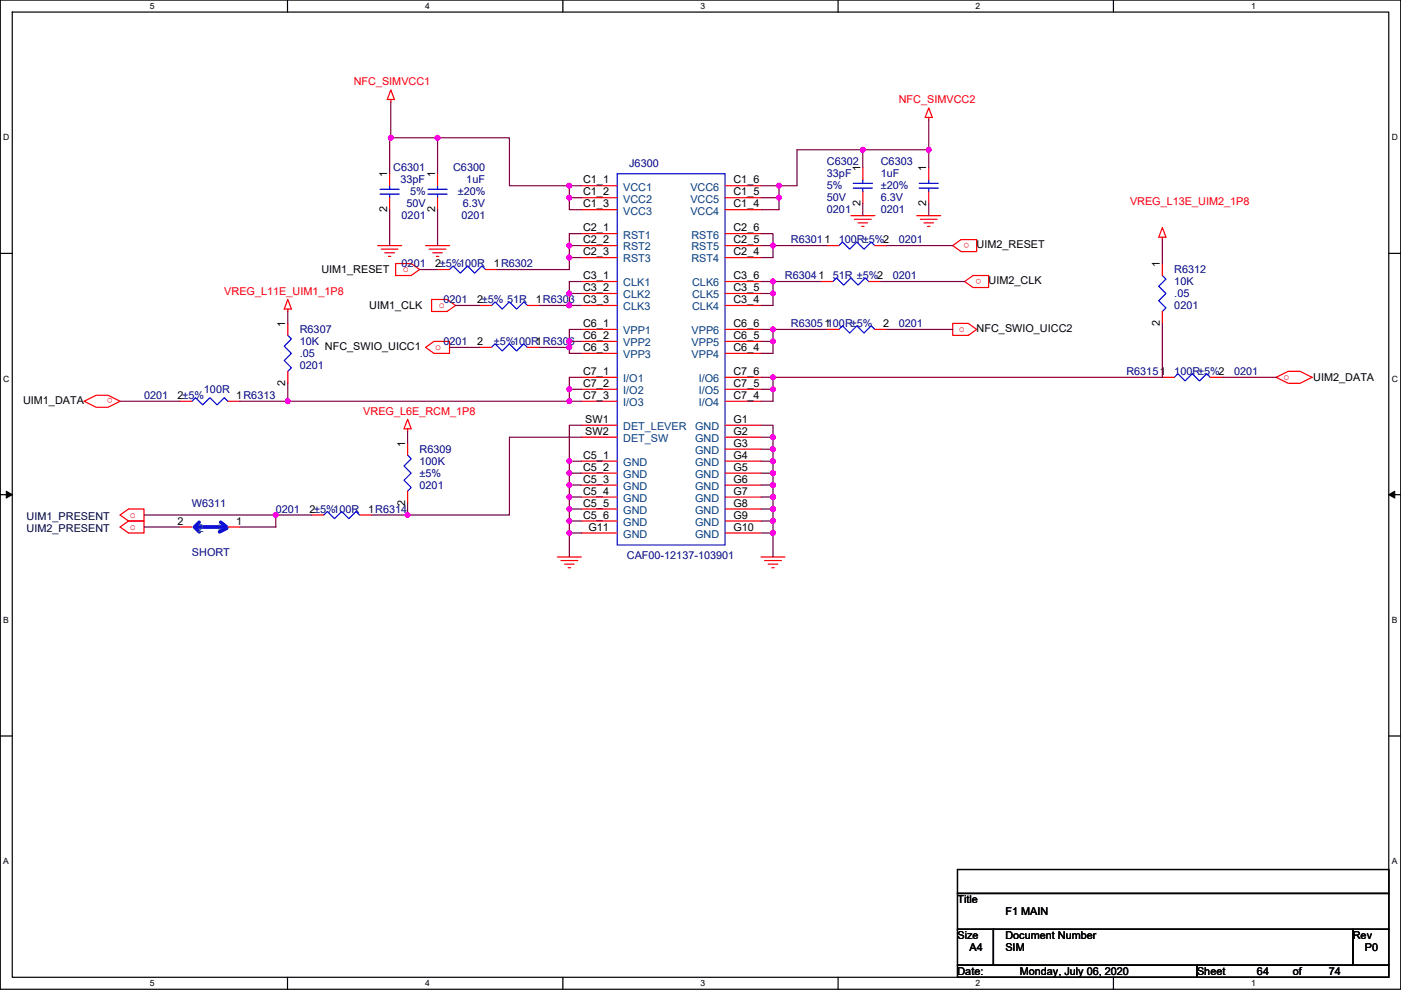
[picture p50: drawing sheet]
<svg xmlns="http://www.w3.org/2000/svg" width="297mm" height="210mm" viewBox="0 0 297 210" stroke-linecap="round" stroke-linejoin="round" font-family="sans-serif">
<defs><g id="words">
<g font-size="2.3" fill="#f00">
<text x="75" y="18.1">NFC_SIMVCC1</text>
<text x="190.6" y="21.9">NFC_SIMVCC2</text>
<text x="239.6" y="43.5">VREG_L13E_UIM2_1P8</text>
<text x="205.5" y="51.5" transform="rotate(180 205.5 51.5)">o</text>
<text x="85.4" y="57.7">o</text>
<text x="208.1" y="59.1" transform="rotate(180 208.1 59.1)">o</text>
<text x="47.6" y="62.5">VREG_L11E_UIM1_1P8</text>
<text x="93" y="65.3">o</text>
<text x="203.3" y="70.4">o</text>
<text x="92.3" y="74.2">o</text>
<text x="272.1" y="80.6">o</text>
<text x="23.9" y="84.5" transform="rotate(180 23.9 84.5)">o</text>
<text x="77" y="87.9">VREG_L6E_RCM_1P8</text>
<text x="27.5" y="109.8">o</text>
<text x="27.5" y="112.3">o</text>
</g>
<g font-size="2.3" fill="#000080">
<text x="133.4" y="35.3">J6300</text>
<text x="175.3" y="35.1">C6302</text>
<text x="186.8" y="35.1">C6303</text>
<text x="83.4" y="36.4">C6301</text>
<text x="84.9" y="38.9">33pF</text>
<text x="86.9" y="41.4">5%</text>
<text x="96.1" y="36.4">C6300</text>
<text x="97.1" y="41.4">±20%</text>
<text x="98.9" y="38.9">1uF</text>
<text x="175.3" y="37.6">33pF</text>
<text x="175.3" y="40.2">5%</text>
<text x="186.8" y="37.6">1uF</text>
<text x="186.8" y="40.2">±20%</text>
<text x="85.2" y="46.5">0201</text>
<text x="86.2" y="44">50V</text>
<text x="97.9" y="46.5">0201</text>
<text x="98.1" y="44">6.3V</text>
<text x="175.3" y="45.3">0201</text>
<text x="175.3" y="42.7">50V</text>
<text x="186.8" y="45.3">0201</text>
<text x="186.8" y="42.7">6.3V</text>
<text x="167.7" y="51.6">R63011</text>
<text x="177.9" y="51.6">100R±5%2</text>
<text x="190.6" y="51.6">0201</text>
<text x="85.1" y="56.7">0201</text>
<text x="166.4" y="59.2">R63041</text>
<text x="176.6" y="59.2">51R ±5%2</text>
<text x="189.3" y="59.2">0201</text>
<text x="249" y="58">R6312</text>
<text x="94" y="64.3">0201</text>
<text x="249" y="60.5">10K</text>
<text x="249" y="63">.05</text>
<text x="249" y="65.6">0201</text>
<text x="63.6" y="70.7">R6307</text>
<text x="167.7" y="69.4">R6305 100R±5%</text>
<text x="190.6" y="69.4">0201</text>
<text x="63.6" y="73.2">10K</text>
<text x="63.6" y="75.7">.05</text>
<text x="94" y="73.2">0201</text>
<text x="104.7" y="73.2">±5%100R1R6306</text>
<text x="43.2" y="83.4">100R</text>
<text x="63.6" y="78.3">0201</text>
<text x="238.8" y="79.5">R63151</text>
<text x="249" y="79.5">100R±5%2</text>
<text x="261.7" y="79.5">0201</text>
<text x="30.5" y="84.6">0201</text>
<text x="89" y="96.1">R6309</text>
<text x="89" y="98.6">100K</text>
<text x="89" y="101.1">±5%</text>
<text x="40.7" y="107.5">W6311</text>
<text x="89" y="103.7">0201</text>
<text x="58.5" y="108.8">0201</text>
<text x="40.7" y="117.9">SHORT</text>
<text x="132.9" y="118.7">CAF00-12137-103901</text>
</g>
<g font-size="2.3">
<text x="82.1" y="37.6" transform="rotate(-90 82.1 37.6)">1</text>
<text x="92.2" y="37.6" transform="rotate(-90 92.2 37.6)">1</text>
<text x="123.6" y="38.9">C1_1</text>
<text x="123.6" y="41.4">C1_2</text>
<text x="155.5" y="41.4">C1_5</text>
<text x="155.5" y="38.9">C1_6</text>
<text x="182.4" y="36.3" transform="rotate(-90 182.4 36.3)">1</text>
<text x="196.4" y="36.3" transform="rotate(-90 196.4 36.3)">1</text>
<text x="82.1" y="45" transform="rotate(-90 82.1 45)">2</text>
<text x="92.2" y="45" transform="rotate(-90 92.2 45)">2</text>
<text x="123.6" y="43.9">C1_3</text>
<text x="155.5" y="43.9">C1_4</text>
<text x="182.4" y="43.7" transform="rotate(-90 182.4 43.7)">2</text>
<text x="196.4" y="43.7" transform="rotate(-90 196.4 43.7)">2</text>
<text x="123.6" y="49">C2_1</text>
<text x="123.6" y="51.6">C2_2</text>
<text x="155.5" y="51.6">C2_5</text>
<text x="155.5" y="49">C2_6</text>
<text x="207.1" y="52.6">UIM2_RESET</text>
<text x="68.1" y="58">UIM1_RESET</text>
<text x="92.3" y="56.6">2±5%100R</text>
<text x="104.7" y="56.6">1R6302</text>
<text x="123.6" y="54.1">C2_3</text>
<text x="123.6" y="59.2">C3_1</text>
<text x="155.5" y="54.1">C2_4</text>
<text x="155.5" y="59.2">C3_6</text>
<text x="245.9" y="56.7" transform="rotate(-90 245.9 56.7)">1</text>
<text x="78.3" y="65.6">UIM1_CLK</text>
<text x="101.2" y="64.3">2±5% 51R</text>
<text x="113.6" y="64.3">1R6303</text>
<text x="123.6" y="61.7">C3_2</text>
<text x="123.6" y="64.3">C3_3</text>
<text x="155.5" y="64.3">C3_4</text>
<text x="155.5" y="61.7">C3_5</text>
<text x="209.6" y="60.2">UIM2_CLK</text>
<text x="60.5" y="69.4" transform="rotate(-90 60.5 69.4)">1</text>
<text x="123.6" y="69.3">C6_1</text>
<text x="123.6" y="71.9">C6_2</text>
<text x="155.5" y="71.9">C6_5</text>
<text x="155.5" y="69.3">C6_6</text>
<text x="174.8" y="69.3">1</text>
<text x="187.3" y="69.3">2</text>
<text x="207.1" y="70.4">NFC_SWIO_UICC2</text>
<text x="245.9" y="69.1" transform="rotate(-90 245.9 69.1)">2</text>
<text x="68.9" y="74.2">NFC_SWIO_UICC1</text>
<text x="101.2" y="73.2">2</text>
<text x="123.6" y="74.4">C6_3</text>
<text x="155.5" y="74.4">C6_4</text>
<text x="60.5" y="81.8" transform="rotate(-90 60.5 81.8)">2</text>
<text x="123.6" y="79.5">C7_1</text>
<text x="123.6" y="82">C7_2</text>
<text x="155.5" y="82">C7_5</text>
<text x="155.5" y="79.5">C7_6</text>
<text x="278.4" y="80.8">UIM2_DATA</text>
<text x="4.9" y="85.6">UIM1_DATA</text>
<text x="37.7" y="84.6">2±5%</text>
<text x="50.1" y="84.6">1R6313</text>
<text x="123.6" y="84.6">C7_3</text>
<text x="124.1" y="89.7">SW1</text>
<text x="155.5" y="84.6">C7_4</text>
<text x="155.5" y="89.7">G1</text>
<text x="85.9" y="94.8" transform="rotate(-90 85.9 94.8)">1</text>
<text x="124.1" y="92.2">SW2</text>
<text x="155.5" y="92.2">G2</text>
<text x="155.5" y="94.7">G3</text>
<text x="123.6" y="97.3">C5_1</text>
<text x="123.6" y="99.8">C5_2</text>
<text x="155.5" y="97.3">G4</text>
<text x="155.5" y="99.8">G5</text>
<text x="85.9" y="107.2" transform="rotate(-90 85.9 107.2)">2</text>
<text x="123.6" y="102.4">C5_3</text>
<text x="123.6" y="104.9">C5_4</text>
<text x="123.6" y="107.4">C5_5</text>
<text x="155.5" y="102.4">G6</text>
<text x="155.5" y="104.9">G7</text>
<text x="155.5" y="107.4">G8</text>
<text x="37.7" y="111.3">2</text>
<text x="50.1" y="111.3">1</text>
<text x="65.6" y="108.7">2±5%100R</text>
<text x="78" y="108.7">1R6314</text>
<text x="123.6" y="110">C5_6</text>
<text x="124.8" y="112.5">G11</text>
<text x="155.5" y="110">G9</text>
<text x="155.5" y="112.5">G10</text>
<text x="203" y="191.6">Title</text>
<text x="213.2" y="194.1">F1 MAIN</text>
<text x="203" y="199.2">Size</text>
<text x="205.5" y="201.7">A4</text>
<text x="213.2" y="199.2">Document Number</text>
<text x="213.2" y="201.7">SIM</text>
<text x="286.8" y="199.2">Rev</text>
<text x="289.4" y="201.7">P0</text>
<text x="203" y="206.8">Date:</text>
<text x="216.2" y="206.8">Monday, July 06, 2020</text>
<text x="253.8" y="206.8">Sheet</text>
<text x="266.5" y="206.8">64</text>
<text x="274.1" y="206.8">of</text>
<text x="281.7" y="206.8">74</text>
</g>
<g font-size="2.3" fill="#004080">
<text x="132.1" y="40.4">VCC1</text>
<text x="146.4" y="40.4">VCC6</text>
<text x="132.1" y="43">VCC2</text>
<text x="132.1" y="45.5">VCC3</text>
<text x="146.4" y="45.5">VCC4</text>
<text x="146.4" y="43">VCC5</text>
<text x="132.1" y="50.6">RST1</text>
<text x="132.1" y="53.1">RST2</text>
<text x="146.6" y="53.1">RST5</text>
<text x="146.6" y="50.6">RST6</text>
<text x="132.1" y="55.7">RST3</text>
<text x="146.6" y="55.7">RST4</text>
<text x="132.1" y="60.7">CLK1</text>
<text x="132.1" y="63.3">CLK2</text>
<text x="132.1" y="65.8">CLK3</text>
<text x="146.7" y="65.8">CLK4</text>
<text x="146.7" y="63.3">CLK5</text>
<text x="146.7" y="60.7">CLK6</text>
<text x="132.1" y="70.9">VPP1</text>
<text x="146.6" y="70.9">VPP6</text>
<text x="132.1" y="73.4">VPP2</text>
<text x="132.1" y="76">VPP3</text>
<text x="146.6" y="76">VPP4</text>
<text x="146.6" y="73.4">VPP5</text>
<text x="132.1" y="81.1">I/O1</text>
<text x="132.1" y="83.6">I/O2</text>
<text x="148.1" y="83.6">I/O5</text>
<text x="148.1" y="81.1">I/O6</text>
<text x="132.1" y="86.1">I/O3</text>
<text x="148.1" y="86.1">I/O4</text>
<text x="132.1" y="91.2">DET_LEVER</text>
<text x="132.1" y="93.8">DET_SW</text>
<text x="147.4" y="91.2">GND</text>
<text x="147.4" y="93.8">GND</text>
<text x="132.1" y="98.8">GND</text>
<text x="132.1" y="101.4">GND</text>
<text x="147.4" y="96.3">GND</text>
<text x="147.4" y="98.8">GND</text>
<text x="147.4" y="101.4">GND</text>
<text x="132.1" y="103.9">GND</text>
<text x="132.1" y="106.5">GND</text>
<text x="147.4" y="103.9">GND</text>
<text x="147.4" y="106.5">GND</text>
<text x="42" y="112.8">2</text>
<text x="45.8" y="112.8">1</text>
<text x="132.1" y="109">GND</text>
<text x="132.1" y="111.5">GND</text>
<text x="147.4" y="109">GND</text>
<text x="147.4" y="111.5">GND</text>
<text x="132.1" y="114.1">GND</text>
<text x="147.4" y="114.1">GND</text>
</g>
<g font-size="2.3" fill="#000040">
<text x="5.6" y="110.3">UIM1_PRESENT</text>
<text x="5.6" y="112.8">UIM2_PRESENT</text>
</g>
<g font-size="1.8">
<text x="31.8" y="1.9">5</text>
<text x="90.1" y="1.9">4</text>
<text x="148.5" y="1.9">3</text>
<text x="206.9" y="1.9">2</text>
<text x="265.2" y="1.9">1</text>
<text x=".7" y="29.8">D</text>
<text x="295.1" y="29.8">D</text>
<text x=".7" y="81">C</text>
<text x="295.1" y="81">C</text>
<text x=".7" y="132.1">B</text>
<text x="295.1" y="132.1">B</text>
<text x=".7" y="183.3">A</text>
<text x="295.1" y="183.3">A</text>
<text x="31.8" y="209.2">5</text>
<text x="90.1" y="209.2">4</text>
<text x="148.5" y="209.2">3</text>
<text x="206.9" y="209.2">2</text>
<text x="265.2" y="209.2">1</text>
</g>
</g></defs>
<path d="M.1 0h296.9v209.8h-296.9zM2.6 2.6h291.8v204.7h-291.8z" fill="none" stroke="#000" stroke-width=".25"/>
<g fill="#fff">
<path d="M31.8 .3h1v2h-1z"/>
<path d="M31.8 207.5h1v2.1h-1z"/>
</g>
<path d="M61 0v2.6M61 207.3v2.5" fill="none" stroke="#000" stroke-width=".25"/>
<g fill="#fff">
<path d="M90.1 .3h1v2h-1z"/>
<path d="M90.1 207.5h1v2.1h-1z"/>
</g>
<path d="M119.3 0v2.6M119.3 207.3v2.5" fill="none" stroke="#000" stroke-width=".25"/>
<g fill="#fff">
<path d="M148.5 .3h1v2h-1z"/>
<path d="M148.5 207.5h1v2.1h-1z"/>
</g>
<path d="M177.7 0v2.6M177.7 207.3v2.5" fill="none" stroke="#000" stroke-width=".25"/>
<g fill="#fff">
<path d="M206.9 .3h1v2h-1z"/>
<path d="M206.9 207.5h1v2.1h-1z"/>
</g>
<path d="M236.1 0v2.6M236.1 207.3v2.5" fill="none" stroke="#000" stroke-width=".25"/>
<g fill="#fff">
<path d="M265.2 .3h1v2h-1z"/>
<path d="M265.2 207.5h1v2.1h-1z"/>
<path d="M.7 28.2h1.3v2h-1.3z"/>
<path d="M295.1 28.2h1.3v2h-1.3z"/>
<path d="M.7 79.3h1.3v2.1h-1.3z"/>
<path d="M295.1 79.3h1.3v2.1h-1.3z"/>
</g>
<path d="M.1 53.7h2.5M294.4 53.7h2.6" fill="none" stroke="#000" stroke-width=".25"/>
<g fill="#fff">
<path d="M.7 130.5h1.2v2h-1.2z"/>
<path d="M295.1 130.5h1.2v2h-1.2z"/>
</g>
<path d="M.1 104.9h2.5M294.4 104.9h2.6" fill="none" stroke="#000" stroke-width=".25"/>
<path d="M1.3 104.2l1.3 .7-1.3 .7zM294.4 104.9l1.3-.7v1.4z" fill="#000" stroke="#000" stroke-width=".21"/>
<g fill="#fff">
<path d="M.7 181.7h1.2v2h-1.2z"/>
<path d="M295.1 181.7h1.2v2h-1.2z"/>
</g>
<path d="M.1 156.1h2.5M294.4 156.1h2.6M203 184.4h91.4v5.1h-91.4zM203 189.5h91.4v7.6h-91.4zM203 197.1h7.6v7.6h-7.6zM210.6 197.1h76.2v7.6h-76.2zM286.8 197.1h7.6v7.6h-7.6zM203 204.7h50.8v2.6h-50.8zM253.8 204.7h40.6v2.6h-40.6z" fill="none" stroke="#000" stroke-width=".25"/>
<g fill="none" stroke="#f00" stroke-width=".25">
<path d="M82.9 19.1l.7 2h-1.5zM82.6 36.9v2.5M82.9 21.1v.5M92.8 36.9v2.5M123.3 39.4h7.6M153.7 39.4h7.7M182.9 35.6v2.5M196.9 22.9l.8 2h-1.6zM196.9 24.9v.5M196.9 35.6v2.5M80.1 52.1h5.1M80.8 52.9h3.6"/>
<path d="M81.6 53.6h2M82.4 54.4h.5M82.6 41.9v2.6M83.9 55.9h3.3l1.8 1.3-1.8 1.2h-3.3zM90.2 52.1h5.1M91 52.9h3.5M91.8 53.6h2M92.5 54.4h.5M92.8 57.2h2.5M92.8 41.9v2.6M102.9 57.2h2.6M123.3 41.9h7.6"/>
<path d="M123.3 44.5h7.6M123.3 49.6h7.6M123.3 52.1h7.6M123.3 54.6h7.6M123.3 59.7h7.6M153.7 44.5h7.7M153.7 41.9h7.7M153.7 54.6h7.7M153.7 52.1h7.7M153.7 49.6h7.7M153.7 59.7h7.7M174 59.7h2.6"/>
<path d="M175.3 52.1h2.6M180.4 45.7h5.1M181.2 46.5h3.5M181.9 47.3h2.1M182.7 48h.5M182.9 40.7v2.5M184.2 59.7h2.6M185.5 52.1h2.5M194.4 45.7h5.1M195.1 46.5h3.6M195.9 47.3h2M196.7 48h.5"/>
<path d="M196.9 40.7v2.5M202 52.1l1.8-1.3h3.3v2.6h-3.3zM204.5 59.7l1.8-1.3h3.3v2.6h-3.3zM246.4 55.9v2.5M246.4 48.3l.8 2h-1.5zM246.4 50.3v.5M61 63.5l.8 2.1h-1.5zM61 65.6v.5M61 68.6v2.5M61 78.8v2.5M90.2 73.7l1.8-1.3h3.3v2.6h-3.3zM91.5 63.5h3.3l1.8 1.3-1.8 1.3h-3.3z"/>
<path d="M101.7 73.7h2.5M101.7 64.8h2.5M111.8 73.7h2.6M111.8 64.8h2.6M123.3 62.3h7.6M123.3 64.8h7.6M123.3 69.9h7.6M123.3 72.4h7.6M123.3 75h7.6M153.7 64.8h7.7M153.7 62.3h7.7M153.7 75h7.7"/>
<path d="M153.7 72.4h7.7M153.7 69.9h7.7M175.3 69.9h2.6M185.5 69.9h2.5M202 68.6h3.3l1.8 1.3-1.8 1.2h-3.3zM246.4 66.1v2.5M17.8 85.1l2.6-1.3h2.5l2.6 1.3-2.6 1.3h-2.5zM38.2 85.1h2.5M48.3 85.1h2.6M86.4 94v2.5M86.4 91v.5M86.4 88.9l.8 2.1h-1.5z"/>
<path d="M123.3 97.8h7.6M123.3 80h7.6M123.3 82.6h7.6M123.3 85.1h7.6M123.3 90.2h7.6M123.3 92.7h7.6M153.7 85.1h7.7M153.7 82.6h7.7M153.7 80h7.7M153.7 90.2h7.7M153.7 92.7h7.7M153.7 95.3h7.7"/>
<path d="M153.7 97.8h7.7M246.4 80h2.6M256.6 80h2.5M270.6 80l2.5-1.2h2.6l2.5 1.2-2.5 1.3h-2.6zM25.5 109.2l1.7-1.2h3.3v2.5h-3.3zM25.5 111.8l1.7-1.3h3.3v2.6h-3.3zM38.2 111.8h2.5M48.3 111.8h2.6M66.1 109.2h2.5M76.3 109.2h2.5M86.4 104.2v2.5M118.2 118.1h5.1"/>
<path d="M118.9 118.9h3.6M119.7 119.7h2M123.3 100.4h7.6M123.3 102.9h7.6M123.3 105.4h7.6M123.3 108h7.6M123.3 110.5h7.6M123.3 113.1h7.6M153.7 100.4h7.7M153.7 102.9h7.7M153.7 105.4h7.7M153.7 108h7.7"/>
<path d="M153.7 110.5h7.7M153.7 113.1h7.7M161.4 118.1h5M162.1 118.9h3.6M162.9 119.7h2M120.5 120.4h.5M163.6 120.4h.5"/>
</g>
<g fill="none" stroke="#00f" stroke-width=".25">
<path d="M82.6 39.4v.8M92.8 39.4v.8M130.9 36.9h22.8v78.7h-22.8zM180.9 38.9h4.1M180.9 39.9h4.1M182.9 38.1v.8M182.9 39.9v.8M194.9 38.9h4M194.9 39.9h4M196.9 38.1v.8M196.9 39.9v.8M80.6 40.2h4"/>
<path d="M80.6 41.2h4M82.6 41.2v.7M90.7 40.2h4.1M90.7 41.2h4.1M92.8 41.2v.7M95.3 57.2l.8-.8 1.5 1.5 1.5-1.5 1.5 1.5 1.6-1.5 .7 .8M176.6 59.7l.8-.8 1.5 1.6 1.5-1.6 1.5 1.6 1.5-1.6 .8 .8M177.9 52.1l.7-.8 1.5 1.6 1.6-1.6 1.5 1.6 1.5-1.6 .8 .8M246.4 58.4l.8 .8-1.5 1.5 1.5 1.6-1.5 1.5 1.5 1.5-.8 .8M61 71.1l.8 .8-1.5 1.5 1.5 1.6-1.5 1.5 1.5 1.5-.8 .8M104.2 73.7l.8-.8 1.5 1.5 1.5-1.5 1.5 1.5 1.6-1.5 .7 .8M104.2 64.8l.8-.8 1.5 1.6 1.5-1.6 1.5 1.6 1.6-1.6 .7 .8"/>
<path d="M177.9 69.9l.7-.8 1.5 1.5 1.6-1.5 1.5 1.5 1.5-1.5 .8 .8M40.7 85.1l.8-.8 1.5 1.6 1.5-1.6 1.5 1.6 1.6-1.6 .7 .8M86.4 96.5l.8 .8-1.5 1.5 1.5 1.6-1.5 1.5 1.5 1.5-.8 .8M249 80l.7-.7 1.6 1.5 1.5-1.5 1.5 1.5 1.5-1.5 .8 .7M68.6 109.2l.8-.7 1.5 1.5 1.6-1.5 1.5 1.5 1.5-1.5 .8 .7"/>
</g>
<path d="M41.2 111.8l1 1M42 111.8h5.6M42.2 110.8l-.7 .7M46.8 110.8l1.3 1M48.1 112l-1.6 .8" fill="none" stroke="#00f" stroke-width=".76"/>
<g fill="none" stroke="#800040" stroke-width=".25">
<path d="M82.9 29.2h-.3v7.7M82.9 21.6v7.6M82.9 29.2h9.9M92.8 29.2h15.2v10.2h12.7M92.8 29.2v7.7M120.7 39.4v2.5M120.7 39.4h2.6M161.4 39.4h3.8M165.2 39.4v2.5M182.9 31.8h-13.9v7.6h-3.8M182.9 31.8h14M182.9 31.8v3.8"/>
<path d="M196.9 25.4v6.4M196.9 31.8v3.8M82.6 44.5v7.6M89 57.2h3.8M92.8 44.5v7.6M120.7 41.9v2.6h2.6M120.7 54.6v2.6h-15.2M120.7 41.9h2.6M120.7 52.1h2.6M120.7 54.6h2.6M120.7 52.1v2.5M123.3 59.7h-2.6v2.6"/>
<path d="M123.3 49.6h-2.6v2.5M161.4 49.6h2.5v2.5M161.4 52.1h2.5M161.4 59.7h2.5M161.4 41.9h3.8M163.9 59.7h10.1M163.9 52.1v2.5h-2.5M163.9 52.1h11.4M163.9 59.7v2.6M165.2 41.9v2.6h-3.8M182.9 43.2v2.5M186.8 59.7h17.7"/>
<path d="M188 52.1h14M196.9 43.2v2.5M246.4 50.8v5.1M61 66.1v2.5M95.3 73.7h6.4M96.6 64.8h5.1M114.4 73.7h6.3M114.4 64.8h6.3M120.7 62.3v2.5M120.7 72.4v1.3M120.7 73.7v1.3h2.6M120.7 62.3h2.6"/>
<path d="M120.7 64.8h2.6M120.7 72.4h2.6M123.3 69.9h-2.6v2.5M161.4 62.3h2.5M161.4 69.9h2.5M161.4 72.4h2.5M163.9 69.9h11.4M163.9 62.3v2.5h-2.5M163.9 69.9v2.5M163.9 72.4v2.6h-2.5M188 69.9h14M246.4 68.6v11.4h-82.5"/>
<path d="M25.5 85.1h12.7M50.9 85.1h10.1M61 81.3v3.8M61 85.1h59.7M86.4 91.5v2.5M120.7 82.6v2.5M120.7 97.8v2.6M120.7 82.6h2.6M120.7 85.1h2.6M120.7 97.8h2.6M123.3 80h-2.6v2.6M123.3 90.2h-2.6v7.6"/>
<path d="M123.3 92.7h-15.3v16.5h-21.6M161.4 80h2.5M161.4 82.6h2.5M161.4 97.8h2.5M161.4 90.2h2.5v2.5M161.4 92.7h2.5M161.4 95.3h2.5M163.9 80v2.6M163.9 82.6v2.5h-2.5M163.9 97.8v2.6M163.9 92.7v2.6M163.9 95.3v2.5"/>
<path d="M259.1 80h11.5M30.5 111.8h7.7M30.5 109.2h28M58.5 109.2v2.6h-7.6M58.5 109.2h7.6M78.8 109.2h7.6M86.4 106.7v2.5M120.7 100.4v2.5M120.7 105.4v2.6M120.7 108v2.5M120.7 102.9v2.5M120.7 113.1v5"/>
<path d="M120.7 100.4h2.6M120.7 102.9h2.6M120.7 105.4h2.6M120.7 108h2.6M120.7 110.5h2.6M120.7 110.5v2.6h2.6M161.4 100.4h2.5M161.4 102.9h2.5v2.5M161.4 105.4h2.5M161.4 108h2.5v2.5M161.4 110.5h2.5M161.4 113.1h2.5"/>
<path d="M163.9 100.4v2.5M163.9 105.4v2.6M163.9 110.5v2.6M163.9 113.1v5"/>
</g>
<g fill="#f0f" stroke="#f0f" stroke-width=".25">
<circle cx="182.9" cy="31.8" r=".5"/>
<circle cx="82.9" cy="29.2" r=".5"/>
<circle cx="196.9" cy="31.8" r=".5"/>
<circle cx="163.9" cy="80" r=".5"/>
<circle cx="58.5" cy="109.2" r=".5"/>
<circle cx="165.1" cy="41.9" r=".5"/>
<circle cx="165.1" cy="39.4" r=".5"/>
<circle cx="120.7" cy="41.9" r=".5"/>
<circle cx="120.7" cy="39.4" r=".5"/>
<circle cx="92.8" cy="29.2" r=".5"/>
<circle cx="120.7" cy="52.1" r=".5"/>
<circle cx="120.7" cy="54.6" r=".5"/>
<circle cx="120.7" cy="64.8" r=".5"/>
<circle cx="120.7" cy="62.2" r=".5"/>
<circle cx="120.7" cy="72.4" r=".5"/>
<circle cx="120.7" cy="82.6" r=".5"/>
<circle cx="120.7" cy="97.8" r=".5"/>
<circle cx="120.7" cy="100.3" r=".5"/>
<circle cx="120.7" cy="102.9" r=".5"/>
<circle cx="120.7" cy="108" r=".5"/>
<circle cx="120.7" cy="105.4" r=".5"/>
<circle cx="120.7" cy="113" r=".5"/>
<circle cx="120.7" cy="110.5" r=".5"/>
<circle cx="163.9" cy="59.7" r=".5"/>
<circle cx="163.9" cy="62.2" r=".5"/>
<circle cx="163.9" cy="72.4" r=".5"/>
<circle cx="163.9" cy="82.6" r=".5"/>
<circle cx="163.9" cy="97.8" r=".5"/>
<circle cx="163.9" cy="100.3" r=".5"/>
<circle cx="163.9" cy="102.9" r=".5"/>
<circle cx="163.9" cy="108" r=".5"/>
<circle cx="163.9" cy="105.4" r=".5"/>
<circle cx="163.9" cy="110.5" r=".5"/>
<circle cx="163.9" cy="113" r=".5"/>
<circle cx="163.9" cy="92.7" r=".5"/>
<circle cx="163.9" cy="95.3" r=".5"/>
<circle cx="163.9" cy="52.1" r=".5"/>
<circle cx="120.7" cy="73.7" r=".5"/>
<circle cx="163.9" cy="69.9" r=".5"/>
<circle cx="86.4" cy="109.2" r=".5"/>
<circle cx="61" cy="85.1" r=".5"/>
<circle cx="120.7" cy="85.1" r=".5"/>
</g>
<use href="#words"/>
</svg>
